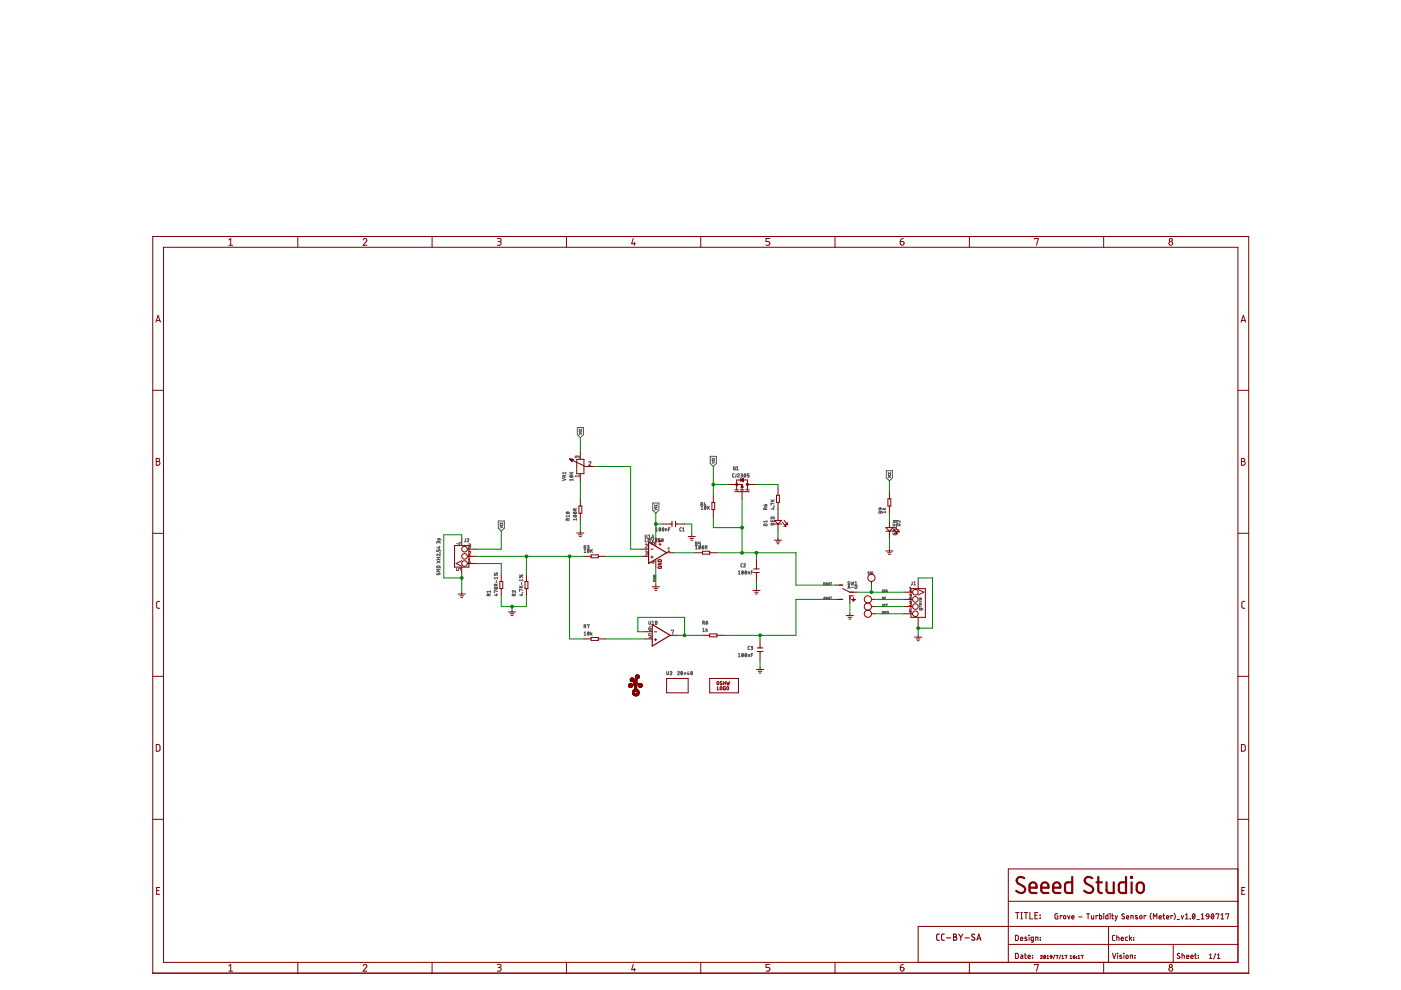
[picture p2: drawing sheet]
<svg xmlns="http://www.w3.org/2000/svg" width="297mm" height="210mm" viewBox="0 0 297 210" stroke-linecap="round" stroke-linejoin="round" font-family="sans-serif">
<g fill="none" stroke="#505050" stroke-width=".21">
<path d="M122.3 96.9l.1-.2h.3l.1 .4M122.3 97v-.2l-.3-.1v.4M122.4 90.7h1.3v1.5l-.7 .6-.6-.6zM122.8 91.4l.1 .2h.3l.1-.2M122.8 91l.1 .2h.3l.1-.2M122.8 91.8l.5 .2-.5 .1M124.8 98a.23 .23 0 0 1 .3-.2 .23 .23 0 0 1 .1 .4l-.4 .5h.5M150.6 96.8h1.3v1.5l-.7 .6-.6-.6zM151 97.5l.1 .2h.3l.1-.2M151 97.1l.1 .2h.3l.1-.2M151 97.9l.5 .2-.5 .1M155.5 99h.4l-.1 .6-.3-.1z"/>
<path d="M155.8 99.5l.1 .1M156.1 99.1l.2-.2v.7M156.1 99.6h.4M187.9 99.8h1.3v1.5l-.6 .7-.7-.7zM92.6 116.5v.4h.3l.2-.4 .2 .1v.3M92.6 118.9l.7 .4M92.6 118.6h.7M92.6 118.2h.7M92.9 115l.3-.2 .1 .4M92.9 115.1l-.2-.3-.1 .4M92.9 118.2v.4M93 116h.3"/>
<path d="M93.1 115.9v.3l-.5-.1M93.3 117.2h.1M93.3 117.5v.4l-.4-.3a.19 .19 0 0 0-.3 0 .19 .19 0 0 0 .2 .3M93.3 114.5l-.1-.3h-.3l-.1 .3h.7M93.3 118.9l-.7 .4M97.3 115.1h.4M97.5 115v.4l-.7-.2M98.7 114.2v.6l-.3 .1M99 114.3l.1-.1 .3 .1-.4 .6h.4M99.3 117.1a.23 .23 0 0 1 .4-.2 .23 .23 0 0 1 0 .3l-.4 .5h.5M99.3 115.3l.5 .1-.1 .3h-.3M99.3 118.6l.3-.2v.8"/>
<path d="M99.3 119.2h.5M99.6 115.7l.2 .1v.3l-.5 .1M105.6 110.5h1.3v1.5l-.6 .6-.7-.6zM106 111.2l.2 .2h.3v-.2M106 110.8l.2 .2h.3v-.2M106 111.6l.5 .2-.5 .2M119.3 101.5l.7 .2-.7 .2M119.7 101.2l-.1-.4-.3 .1v.3h.7M120 100.8l-.3 .1M120 100.3h-.7l.1 .2M120 100.1v.4M120.1 108.6a.31 .31 0 0 1 .3-.1 .31 .31 0 0 1 .2 .4h-.5z"/>
<path d="M120.2 108.6l.4 .3M120.4 110.1l-.3-.2-.1 .4h.7M120.4 110.1v.2M120.7 109.9l-.3 .2M120.7 109.4h-.7l.2 .2M120.7 109.2v.4M120.8 100.5h.7M120.8 100.1l.4 .4M120.8 101a.31 .31 0 0 1 .4-.2 .31 .31 0 0 1 .2 .4h-.4zM120.9 100.9l.4 .3M121.5 101.7h-.7l.1 .2M121.5 101.5v.4"/>
<path d="M121.5 100.1l-.4 .3M121.6 109.3a.31 .31 0 0 1 .4-.1 .31 .31 0 0 1 .2 .4h-.4zM121.6 108.6a.31 .31 0 0 1 .4-.1 .31 .31 0 0 1 .2 .4h-.4zM121.7 109.3l.4 .3M121.7 108.6l.4 .3M121.9 108.2v-.4h-.2l-.1 .4h.6M122.2 110.1h-.6l.1 .2M122.2 109.9v.4M122.2 107.8l-.3 .2M122.8 100.9h-.8l.2 .3M122.8 100.7v.5M123.8 116.1h.3l.1-.3-.4-.1v.7"/>
<path d="M123.8 116.6l.2-.1v.7M123.8 117.2h.4M124.1 116.1l.1 .3M124.5 115.7l.4 .1-.3 .2M124.6 116.6l.1-.1a.33 .33 0 0 1 .2 .3 .33 .33 0 0 1-.2 .3zM124.7 116l.2 .3-.4 .1M124.9 116.6l-.3 .4M125.2 116.5v.7M125.4 116.7l.2 .5M125.6 116.5l-.4 .4M136.8 115.5a.23 .23 0 0 1 .3-.2 .23 .23 0 0 1 .1 .4l-.4 .5h.5M136.8 116.9h.4v.3h-.3"/>
<path d="M136.8 113.4v.6l.2 .1 .2-.1v-.6M136.8 114.2v.7h.3M137 117.2l.2 .1v.3l-.4 .1M137.4 114.9v-.7l.2 .4 .3-.4v.7M137.5 113.6l.2-.2v.7M137.5 114.1h.4M138.2 114.2l.2 .7 .2-.7M138.2 114.1l.2-.7 .2 .7M138.2 113.9h.4M138.4 106.7h1.3v1.5l-.7 .6-.6-.6zM138.4 119.1h.4M138.6 119v.4l-.6-.1"/>
<path d="M138.8 107.4l.1 .2h.3l.1-.2M138.8 107l.1 .2h.3l.1-.2M138.8 107.8l.5 .2-.5 .1M138.9 114.2l.4 .1-.2 .2M139 114.5h.1M139 112.1l.2-.2v.7M139 112.6h.4M139.1 114.5l.1 .3-.3 .1M139.8 111.9a.32 .32 0 0 1 .3 .3 .32 .32 0 0 1-.3 .4zM139.9 114.2h-.3v.3l.3 .1v.3h-.3M140.1 112.1l-.4 .3M140.5 111.9a.32 .32 0 0 1 .3 .3 .32 .32 0 0 1-.3 .4z"/>
<path d="M140.7 112.1l-.3 .3M141.1 112.6v-.5l.3 .1v.4M141.6 116.9h.4M141.6 116.3l.2-.2v.8M141.8 112.2h.2M142 111.9h-.2v.7M144.5 111.9l-.4 .2 .1 .4 .3 .1M144.7 112.6h.4M144.7 112.1l.2-.2v.7M147.5 115.3l.3-.1v-.2l-.3-.1v.7M147.5 115.9l.2-.2v.7M147.5 116.4h.3"/>
<path d="M147.7 115.3l.1 .3M148.3 115.7a.32 .32 0 0 1 .2 .4 .32 .32 0 0 1-.2 .3zM148.5 115.9l-.3 .3M148.5 114.9h-.4v.4l.4 .1-.1 .2h-.3M148.6 106.9h.3l.1-.2-.4-.1v.7M148.7 107.5l.1-.2v.7M148.7 108h.3M148.8 106.9l.2 .4M148.9 115.7a.32 .32 0 0 1 .3 .4 .32 .32 0 0 1-.3 .3zM149.2 115.9l-.3 .3M149.4 107.4a.32 .32 0 0 1 .3 .3 .32 .32 0 0 1-.3 .3zM149.4 106.6l-.1 .5h.4"/>
<path d="M149.5 116.1h.3l.1-.3-.4-.1v.7M149.6 106.9v.4M149.7 107.5l-.3 .4M149.8 116.1l.1 .3M150.1 107.3v.7M150.2 107.6l.2 .4M150.4 107.3l-.3 .4M155.6 100.5l-.3 .1v.5l.3 .1M156.1 100.5l-.1 .6-.2 .1M156.4 100.6l.2-.1h.1l-.3 .7h.4M157.1 100.5l.3 .1-.1 .2M157.1 100.8h.2"/>
<path d="M157.2 100.8l.2 .2-.3 .2M157.4 119.5l-.3 .2v.4l.3 .1M157.7 119.7l.2-.2 .1 .1-.3 .6h.4M157.8 100.6l.1-.1a.32 .32 0 0 1 .2 .3 .32 .32 0 0 1-.2 .3zM158.1 100.6l-.3 .4M158.8 100.5h-.4v.3l.4 .1-.1 .2-.3 .1M161.9 107l.3 .3M162 111.2l.5-.1 .1 .4h-.7zM162.3 108v-.3h-.3l-.1 .3h.7M162.4 107l-.2 .3M162.4 107h.1M162.4 107l.2 .2-.4 .1"/>
<path d="M162.6 110.6h-.7l.2 .1M162.6 107.6l-.3 .2M162.6 110.4v.3M163.5 110.3v.3h.6v-.3M163.5 106.3h.6M163.5 105.9l.4 .4M163.6 109.6h.5v.4h-.6zM163.8 110.4v.2M163.9 111.3l-.1-.3-.2-.1-.1 .4h.6M163.9 107.7h.2M164 107.6v.4l-.5-.1M164.1 107.3h.1"/>
<path d="M164.1 107.3v.1M164.1 106.8l-.6-.1v.3M164.1 105.9l-.4 .3M164.1 110.9l-.2 .2M186.5 108.1h.1M186.7 108.8v-.3l-.3-.1-.1 .4h.7M186.7 107.7v.3l-.2 .1M186.7 107.7l-.3 .1 .1 .3M186.7 107.7l.3 .3M187 108.4l-.3 .1M187.1 108.1h.7M187.3 107.8l.2 .3"/>
<path d="M187.8 108.6h-.7l.1 .2M187.8 108.4v.4M187.8 107.8l-.3 .1M188.3 100.6l.1 .2h.3l.1-.2M188.3 100.2l.1 .2h.3l.1-.2M188.3 101l.5 .1-.5 .2M189.4 113v.4l.6-.1 .1-.3-.4 .1M189.4 111v.3h.7v-.3M189.4 111.6v.3h.7v-.3M189.4 110.4h.7l-.7 .3h.7M189.7 111.1v.2M189.7 111.7v.2"/>
<path d="M189.7 112.6v-.2l-.2-.1-.1 .3h.7M190.1 112.3l-.4 .1M190.2 111.2l.5-.1 .1 .4h-.7zM190.8 110.4v.3l-.4-.3a.19 .19 0 0 0-.3 .1 .19 .19 0 0 0 .2 .2M92.6 120.1l.6-.1 .1 .4h-.7zM92.7 121.5l.1 .4 .4-.4v.4M93.3 120.7h-.7l.4 .3-.4 .2h.7M96.8 120.5v.4h.4l.2-.4 .2 .1 .1 .3M103.7 126.3l-.1-.4-.3 .1v.3h.7M104 125.9l-.3 .2M104 125.4h-.7l.1 .2M104 125.2v.4"/>
<path d="M104.8 121.4l.7 .6M104.8 124.7a.37 .37 0 0 1 .4-.2 .37 .37 0 0 1 .3 .3 .37 .37 0 0 1-.4 .1 .37 .37 0 0 1-.3-.2zM104.9 124.6l.4 .3M105.2 124.2l-.1-.4-.3 .1v.3h.7M105.2 126h.3M105.2 123.1v.4M105.3 125.9v.4l-.5-.2M105.5 125.4l-.7-.2 .1 .4M105.5 123.8l-.3 .2M105.5 122.6h-.7l.1 .1M105.5 122.4v.3M109 126.3l-.1-.4-.3 .1v.3h.7"/>
<path d="M109.3 125.2v.4l-.4-.3a.2 .2 0 0 0-.3 0 .2 .2 0 0 0 .2 .3M109.3 125.9l-.3 .2M110.1 124.6h.7M110.1 124.2l.5 .4M110.1 121.9l.7 .6M110.5 126h.3M110.6 123.5v.5M110.7 125.9v.4l-.6-.2M110.8 125.6h.1M110.8 122.8v.4M110.8 125.1l-.7-.2 .1 .4M110.8 124.2l-.4 .3"/>
<path d="M110.8 123h-.7l.2 .2M123.8 132.8h.4l-.1-.3h-.3v.7M123.8 134.1l.2-.1v.7M123.8 134.7h.4M124.1 132.8l.1 .4M124.5 132.5h.4l-.2 .7M124.7 134a.33 .33 0 0 1 .2 .3 .33 .33 0 0 1-.2 .3l-.2-.3zM124.9 134.1l-.3 .4M125.2 134v.7M125.4 134.3l.1 .4M125.5 134.2l-.3 .3M137.6 133.2h.2a.24 .24 0 0 1 .2 .3 .24 .24 0 0 1-.2 .2 .24 .24 0 0 1-.2-.2z"/>
<path d="M137.6 131.7v.6l.2 .1 .1-.1v-.6M137.9 132.9l-.2 .1-.1 .2M138 134.4h-.4v.4h.3l.1 .1-.1 .3h-.3M138.3 131.8l.2-.1v.7M138.3 132.4h.3M138.5 123l.1 .3 .4-.1v-.2l-.3 .1M138.5 122.5h.5l-.5 .2h.5M138.6 122h.4v.2h-.5zM139 131.7l.3 .1-.1 .2 .2 .2-.2 .2h-.2zM139 132h.2M142.3 133.7l.5-.1-.2 .9M149 133.4l.2-.2v.7"/>
<path d="M149 133.9h.4M149 132.1h.2M149.2 132.1l.2-.3-.4-.1v.7M149.2 132.1l.2 .3M149.7 133.2v.7M149.8 133.6l.2 .3M150 133.5l-.3 .2M156.5 121.2l.2-.2v.7M156.5 138.7l.2-.1v.7M156.5 121.7h.4M156.5 139.3h.4M157.4 121.1a.31 .31 0 0 1 .2 .3 .31 .31 0 0 1-.2 .3z"/>
<path d="M157.4 138.6a.32 .32 0 0 1 .2 .3 .32 .32 0 0 1-.2 .3zM157.6 121.2l-.3 .4M157.6 138.7l-.3 .4M158 121.1a.31 .31 0 0 1 .3 .3 .31 .31 0 0 1-.3 .3zM158 138.6a.32 .32 0 0 1 .3 .3 .32 .32 0 0 1-.3 .3zM158.3 121.2l-.3 .4M158.3 138.7l-.3 .4M158.6 121.7v-.4h.3v.4M158.6 139.3v-.5l.3 .1v.4M158.9 137l-.3 .2v.4l.3 .1M159.2 137l.4 .1-.3 .3M159.3 121.3h.3"/>
<path d="M159.3 138.9h.3M159.4 137.4l.2 .2-.4 .1M159.6 121h-.3v.7M159.6 138.6h-.3v.7M174.6 123.5l.3 .1v.4h-.3zM174.6 127.1l.2-.5 .1 .5M174.7 126.9h.2M175.2 123.6h.2l-.1 .4h-.1zM175.2 126.6h.2l-.1 .5-.1-.1zM175.6 123.5l.1 .5h.2v-.5M175.6 126.6l.1 .5 .2-.1v-.4M176.1 126.6h.2"/>
<path d="M176.1 123.5h.2M176.2 123.5v.5M176.2 126.6v.5M179.8 124.8l.2-.7 .2 .7M179.8 124.6h.4M180.1 123.4l-.2-.1-.1 .2 .3 .4h-.3M180.4 123.3l.2 .7 .1-.5 .1 .5 .2-.7M180.5 124.5h.5M181.3 124.1l.4 .1v.5l-.2 .1h-.2zM181.3 124h.4M181.3 123.5l.2-.2v.7M184.3 121.3h-.2l-.1 .1 .3 .3h-.3"/>
<path d="M184.5 121.7h.1M184.5 121.3h.1M184.5 121.3v.4M185.1 121.3h-.3v.4h.3l-.1-.2M187.1 128.1l.1 .5 .2-.5M187.3 125.1h-.2v.1l.2 .3h-.2M187.3 129.6l-.2 .1v.4h.2v-.2M187.3 126.6v.5l-.2-.5v.5M187.5 125.5h.1M187.5 125.1h.1M187.6 125.1v.4M187.8 126.6l-.2 .1v.3l.2 .1"/>
<path d="M187.8 128.1l-.2 .1v.3l.2 .1M187.9 129.6v.5l-.3-.5v.5M188.1 129.6l.2 .1v.4h-.2zM188.1 125.1h-.2v.4h.2l-.1-.2M188.2 128.1l-.2 .1v.3l.2 .1M192.8 126.2a.23 .23 0 0 1 .3-.2 .23 .23 0 0 1 0 .4l-.3 .5h.4M192.8 127.5l.3 .1 .1 .1-.4 .2M192.8 125.3h.4M192.8 124.7l.2-.2v.8M192.9 129.1l-.1 .6h.4M193 127.9l.2 .1v.2l-.4 .2M193.1 129.5v.4"/>
<path d="M193.4 123.3v.6l-.2 .1M193.7 124h.4M193.7 123.5l.2-.2v.7M194.9 127.4l.5 .1-.5 .2M195 128l.2-.1 .2 .2-.3 .1zM195 128.5l-.1 .2h.5M195.4 129l-.1 .3h-.4v-.3h.6l.1 .3M195.4 126.8l-.1 .3h-.3v-.3h.2v.3M141.4 142.4v.6l.2 .1 .1-.1 .1-.6M142.1 142.5a.2 .2 0 0 1 .3-.1 .2 .2 0 0 1 0 .3l-.3 .4h.4M143.7 142.5l.2-.1 .1 .1-.3 .6h.3M144.4 142.4a.32 .32 0 0 1 .3 .3 .32 .32 0 0 1-.3 .3z"/>
<path d="M144.7 142.5l-.3 .4M145 142.7l.2 .1M145.2 142.6v.2M145.2 142.8l.2 .2M145.2 142.8l-.1 .2M145.5 142.7l-.3 .1M145.9 142.4l-.1 .5h.3M146 142.7v.4M146.6 142.4a.32 .32 0 0 1 .2 .3 .32 .32 0 0 1-.2 .3zM146.8 142.5l-.3 .4"/>
<circle cx="138.1" cy="115.2" r=".18"/>
<circle cx="138.6" cy="115.2" r=".23"/>
<circle cx="140.4" cy="114.7" r=".2"/>
<circle cx="140.4" cy="114.3" r=".15"/>
<circle cx="104.9" cy="121.9" r=".12"/>
<circle cx="105.4" cy="121.5" r=".11"/>
<circle cx="110.2" cy="122.4" r=".11"/>
<circle cx="110.7" cy="122" r=".11"/>
<circle cx="149.9" cy="131.9" r=".15"/>
<circle cx="149.9" cy="132.2" r=".19"/>
</g>
<g fill="none" stroke="#800000" stroke-width=".21">
<path d="M34.7 52.4h227.8v151.6h-227.8zM48.5 50.9l.4-.3v1.4M48.5 52h.8M63.1 50.1v2.3M77 50.9a.39 .39 0 0 1 .5-.3 .39 .39 0 0 1 .2 .6l-.7 .8h.8M91.6 50.1v2.3M105.5 50.6h.6l.2 .2-.2 .4h-.5M105.9 51.2a.4 .4 0 0 1 .4 .4 .4 .4 0 0 1-.4 .4h-.4M120.1 50.1v2.3M134.3 50.6l-.4 1.1h.8M134.5 51.4v.6M148.6 50.1v2.3"/>
<path d="M163.2 50.6h-.8v.6h.5a.41 .41 0 0 1 .3 .4 .41 .41 0 0 1-.3 .4h-.5M177 50.1v2.3M190.9 51.2h.5a.4 .4 0 0 1 .3 .4 .4 .4 0 0 1-.4 .4 .4 .4 0 0 1-.4-.4zM191.5 50.6l-.5 .2-.1 .4M205.5 50.1v2.3M219.4 50.7v-.1h.8l-.4 1.4M234 50.1v2.3M33 68.3l.5-1.4 .5 1.4M33.2 67.9h.7M263.1 68.3l.5-1.4 .5 1.4M263.2 67.9h.8M32.4 82.8h2.3"/>
<path d="M33.1 97.2l.7 .1v.3l-.3 .2a.4 .4 0 0 1 .4 .4 .4 .4 0 0 1-.4 .4h-.4zM33.1 97.8h.4M120.8 97.3l3.3 1.6h2M120.8 97.3l.7 .1-.2 .4zM120.8 97.4h.5M120.9 97.4h.6M120.9 97.5h.6M121 97.5h.4M121.1 97.6h.3M121.1 97.7h.3M121.2 97.7h.1M121.2 97.8h.1"/>
<path d="M122.3 97.4h1.5v3h-1.5zM123 95.9v1.5M262.5 82.8h2.3M263.2 97.2l.7 .1v.3l-.3 .2a.4 .4 0 0 1 .4 .4 .4 .4 0 0 1-.4 .4h-.4zM263.2 97.8h.4M32.4 113.1h2.3M96.4 115.7h3v4.5h-3zM97.9 118.9l-1.2 .6 1.2 .6M97.9 114.2v1.5M99.1 116.4h1.8M99.1 118h1.8M99.1 119.5h1.8"/>
<path d="M122.3 113h1.5M122.7 113.4h.7M122.7 107.3h.7v1.5h-.7zM122.9 113.8h.3M123 100.4v1.6M123 105.8v1.5M123 108.8v1.5M123 112.6v.4M123.8 118h1.5M125.3 117.6h1.6v.7h-1.6zM126.9 118h1.5M136 116.4h1.5"/>
<path d="M136 118h1.5M138 116.4h.5M138 118.1h.5M138.2 117.9v.4M139 114.2v1.5M139 118.7v1.5M139.5 114.4l.7 .3-.7 .2M139.5 119.4h.7l-.7 .4h.7M139.6 118.7h.5l.1 .3h-.7zM139.7 115.4h.5M140 115.2v.4M140.6 111.1h1.9"/>
<path d="M141.3 117.2h1.6M142.5 110.5v1.2M143.2 110.5v1.2M143.2 111.1h1.9M145.9 113.8h1.5M146.3 114.2h.7M146.5 114.5h.4M146.7 113.4v.4M147.4 117.2h1.5M148.9 116.9h1.6v.6h-1.6zM150.5 117.2h1.5M150.9 106.5h.6v1.6h-.6z"/>
<path d="M151.2 105v1.5M151.2 108.1v1.5M154.3 102.7h3M155.8 103.9h.8M155.8 104.2h3.1M156.2 103.9v-2.1h2.3v2.1M157 103.9h.7M157.1 101.8l.5-.4v.8zM157.1 101.4v.8M157.1 103.3h.4M157.1 103.3l.2-.4 .2 .4M157.2 103l.3 .3"/>
<path d="M157.3 102.7v1.2M157.3 104.2v1.6M157.3 102.7l.2 .6M157.3 102.7l-.2 .6M157.3 101.8l.3 .2M157.3 101.8l.2 .2M157.5 101.6l-.2 .2M157.6 101.6l-.3 .2M158.1 103.9h.8M158.5 102.7h1.9M160.4 118.7v1.9M164.2 114.5h1.5"/>
<path d="M164.2 111.1h1.5M164.2 110.3h1.5l-.7 .8zM164.6 114.9h.7M164.6 105h.6v1.5h-.6zM164.8 115.3h.3M165 103.5v1.5M165 106.5v1.6M165 108.8v1.5M165 111.1v1.5M165 114.2v.3M165.9 110.7l.7 .9M166.2 111.5l.4 .1"/>
<path d="M166.2 110.3l.8 1M166.9 110.8l.1 .5M167 111.3l-.5-.1 .1 .4M187.8 116.8h1.5M187.8 112.6h1.5M187.8 111.9h1.5l-.7 .7zM188.2 117.2h.8M188.3 105.8h.6v1.5h-.6zM188.4 117.6h.4M188.6 104.2v1.6M188.6 107.3v1.5M188.6 110.3v1.6"/>
<path d="M188.6 112.6v1.6M188.6 116.4v.4M189.5 112.2l.7 1M189.8 113.1l.4 .1M189.9 111.9l.7 .9M190.5 112.3l.1 .5M190.6 112.8l-.4-.1v.5M262.5 113.1h2.3M33.8 127.5l-.4 .1-.2 .2v1l.6 .2M97.1 125.9h1.6M97.5 126.3h.8M97.7 126.7h.4"/>
<path d="M97.9 120.2v1.6M97.9 125.6v.3M106 123.3h.6v1.5h-.6zM106.3 121.8v1.5M106.3 124.8v1.5M107.8 129.8h1.5M108.2 130.1h.7M108.4 130.5h.4M108.6 129.4v.4M111.3 123.3h.6v1.5h-.6zM111.6 121.8v1.5M111.6 124.8v1.5"/>
<path d="M123.8 135.5h1.5M125.3 135.2h1.6v.6h-1.6zM126.9 135.5h1.5M136.8 135.5h1.5M136.8 133.9h1.5M138.3 124.4h1.5M138.7 124.8h.7M138.8 134h.4M138.8 135.6h.4M138.9 125.2h.3M139 135.4v.5M139 124.1v.3"/>
<path d="M139.5 120.1l.1 .4 .6-.1v-.3h-.4v.1M142.1 134.7h1.5M148.9 134.7h1.6M150.5 134.4h1.5v.6h-1.5zM152 134.7h1.5M159.6 125.2h1.5M159.8 121.4h1.2M159.8 120.6h1.2M160 125.6h.8M160.2 125.9h.4M160.4 121.4v1.9M160.4 124.8v.4"/>
<path d="M160.5 138.1h1.3M160.5 137.4h1.3M161.1 135.5v1.9M161.1 138.1v1.9M177.1 127.1h1.6M177.1 124.1h1.6M178.7 124.8l1.5 .8h1.5M179.4 130.5h1.6M179.8 130.9h.8M180 131.3h.4M180.2 130.1v.4M180.6 127.1h.7l-.3 .4z"/>
<path d="M181 126.3h-.8v1.5M181 126.7v.4M184.8 128.6h.7M184.8 127.1h.7M184.8 130.1h.7M184.8 123.3v.8M191.6 128.6h1.9M191.6 127.1h1.9M191.6 130.1h1.9M191.6 125.6h1.9M193.1 124.8h3.1v6.1h-3.1zM193.9 135.1h1.5"/>
<path d="M194.3 135.5h.8M194.5 135.8h.4M194.7 123.3v1.5M194.7 130.9v1.5M194.7 134.7v.4M194.7 125l1.2 .6-1.2 .6M263.9 127.5l-.4 .1-.2 .2v1l.6 .2M32.4 143.4h2.3M33.1 157.8l.6 .1 .2 .2v.8l-.2 .4h-.6zM133.3 145.5h.3M133.3 145.4h.2M133.3 145.3h.2"/>
<path d="M133.3 145.5l.7 .1M133.3 145.6h.7M133.4 145.1h.6M133.4 145h.5M133.5 145h.3M133.6 145.8h.2M133.6 145.2h-.3M133.6 144.2l.3 .1M133.6 144.2h.2M133.6 144.1h.2M133.7 144.3h.7M133.7 144.3h.2"/>
<path d="M133.7 143.9h.7M133.7 144.4h.7M133.7 143.9h.6M133.8 143.8h.5M133.8 144.5h.7M133.8 145.2h.5M133.8 145.5h.3M133.8 145.3h.4M133.9 144.1h-.3M133.9 145.3h.2M133.9 144.5l1.1 .1M133.9 143.8h.3"/>
<path d="M133.9 144h-.3M133.9 145.7h-.4M134 145.6l-.6 .1M134 144h-.3M134.1 145.5h-.3M134.1 145.4h-.2M134.1 144h.3M134.1 146.9h.4M134.1 146.8h.4M134.1 145.1h2M134.1 147h.5M134.1 147h.4"/>
<path d="M134.2 147.1h.4M134.2 146.6h.4M134.2 144h.2M134.2 147.1l.5 .1M134.2 146.6h1.3M134.2 147.2h1.2M134.2 144.3h.2M134.2 146.5h1.2M134.2 144.2h.2M134.2 144.1h.2M134.3 147.3h1.1M134.3 146.4h1.1"/>
<path d="M134.3 145h.3M134.3 146.3l1 .1M134.3 144.6h.8M134.4 146.3h.8M134.4 144.9l.2 .1M134.4 144.9h.2M134.4 144.8h.2M134.4 144.6l.7 .1M134.4 147.4h.8M134.4 144.3h-.2M134.5 147.5h.6M134.5 146.7h-.4"/>
<path d="M134.5 146.2h.6M134.6 146.2h.4M134.6 145.3h.4M134.6 145.5h.4M134.6 146.6l-.5 .1M134.6 145.6h.4M134.6 145.4h.4M134.6 144.8h-.2M134.6 145.9h.4M134.6 146.1h.4M134.6 146h.4M134.6 145.8h.4"/>
<path d="M134.6 145.7h.4M134.6 144.7l-.2 .1M134.6 144.5h.3M134.7 143.6h.3M134.7 143.5l.2 .1M134.7 143.5h.2M134.7 143.6l.3 .1M134.8 143.7h.7M134.8 143.3h.7M134.8 147.6h.1M134.8 144.4h.2M134.8 144.3h.2"/>
<path d="M134.8 143.2h.6M134.9 144.2h.1M134.9 143.2h.5M134.9 144.7l.2 .1M134.9 144.1h.2M134.9 143.8h.4M134.9 145h.4M134.9 144.8h.3M134.9 147.2h.6M134.9 145h.3M134.9 143.4h-.2M134.9 143.1h.4"/>
<path d="M135 144.9h.2M135 144.8h.2M135 144.4l-.2 .1M135 143.4h-.3M135 146.6h.5M135 145.2h-.5M135 144.2l-.2 .1M135 143.3h-.3M135 144.1h-.1M135.1 147h.4M135.1 146.7h.4M135.1 145.2h-1.8"/>
<path d="M135.1 144h-.2M135.1 146.9h.4M135.1 146.8h.4M135.1 144.7h-.7M135.2 145.2h.5M135.2 143.9h-.3M135.2 143.3h.3M135.3 143.4h.2M135.3 143.6h.2M135.3 147.4h-.9M135.3 143.5h.2M135.3 147.3l-1 .1"/>
<path d="M135.3 145.2h.3M135.4 145.4l.2 .1M135.4 145.4h.2M135.4 145.3h.2M135.4 145.5h.7M135.4 143.8h-.5M135.4 143.7l-.6 .1M135.5 145.6h.6M135.5 145h.6M135.5 147.1h-.5M135.5 145.6h.5M135.5 145h.5"/>
<path d="M135.5 143.6l-.3 .1M135.5 143.5l-.2 .1M135.6 145.7h.3M135.6 144.9h.3M135.9 145.5h.2M135.9 145.2h.2M135.9 145.2h.3M136 145.3h.2M136.1 145.1h-2.8M136.2 145.4h-.3M141.3 143.8h4.6v3.1h-4.6zM150.5 143.8h6.1v3.1h-6.1z"/>
<path d="M152.1 145.6v.7h.3M152.1 144.5l.3 .2v.4l-.2 .1-.2-.2zM152.7 145.7h.3v.5h-.3zM153 144.5l-.3 .2 .4 .4h-.4M153.4 144.5v.7M153.4 144.8h.4M153.8 145.6h-.4l.1 .6 .3 .1v-.4h-.2M153.8 144.5v.7M154.1 144.5l.1 .7 .2-.5 .1 .5 .2-.7M154.2 145.6l.3 .1-.1 .5h-.3zM160.4 141.9h1.5M160.8 142.3h.7"/>
<path d="M161 142.7h.3M161.1 141.6v.3M262.5 143.4h2.3M263.2 157.8l.6 .1 .2 .2v.9l-.2 .3h-.6zM32.4 173.7h2.3M262.5 173.7h2.3M33.2 188.8h.5M33.8 188.2h-.6v1.4h.6M213.7 196.4h-19v7.6M213.8 196.4h48.7M213.8 191.1h48.7M215.3 198.3h.4l.2 .2v.6l-.2 .3h-.4z"/>
<path d="M215.3 193.5h.8M215.7 193.5v1.3M216.4 199.1h.5a.26 .26 0 0 0-.2-.4 .26 .26 0 0 0-.3 .2l.1 .5h.4M216.5 193.5h.3M216.5 194.8h.3M216.6 193.5v1.3M217.1 193.5h.8M217.5 193.5v1.3M217.7 198.7l-.4 .1 .5 .4-.1 .2-.4-.1M218.1 198.3h.1M218.2 198.7v.7M218.4 193.5v1.3h.6"/>
<path d="M219.1 199.4l-.5-.1 .1-.6h.4v.9l-.4 .2M219.4 194.1h.5M219.6 199.4v-.7l.4 .1 .1 .6M220 193.5h-.6v1.3h.6M220.5 194h.1M220.5 194.6l.1 .1zM220.5 198.8h.1M220.5 199.3h.1M224.3 193.7l-.6 .2v.7l.1 .2h.5v-.6h-.2M225.1 194.2l-.3-.1v.7M225.6 194.2h.4v.5l-.2 .1-.3-.1zM226.4 194.1l.2 .7 .2-.7"/>
<path d="M227.2 194.5h.5a.26 .26 0 0 0-.2-.4 .26 .26 0 0 0-.3 .3v.4h.5M228.7 194.4h.7M230.4 193.7h.6M230.7 193.7v1.1M231.4 194.1v.6l.2 .1h.3v-.7M232.7 194.2l-.3-.1v.7M233.1 193.7v1.1h.4l.1-.6-.5-.1M234 193.7h.1M234 194.1v.7M234.9 193.7v1.1h-.4l-.1-.6 .5-.1M235 196.4v7.6M235.3 193.7h.1"/>
<path d="M235.4 194.1v.7M235.7 194.1h.4M235.8 193.7v1l.3 .1M236.3 198.3h-.3l-.1 .3v.7l.4 .1M236.4 194.1l.3 .7M236.8 198.7l.4 .1 .1 .6M236.8 198.3v1.1M236.9 194.1l-.5 1.1M237.7 199.1h.5a.26 .26 0 0 0-.2-.4 .26 .26 0 0 0-.3 .2v.4l.5 .1M238.4 193.8a.27 .27 0 0 0-.4 0 .27 .27 0 0 0 0 .4l.3 .2a.3 .3 0 0 1 0 .5 .3 .3 0 0 1-.5-.2M238.8 194.5h.5a.26 .26 0 0 0-.2-.4 .26 .26 0 0 0-.3 .3l.1 .4h.4M239.1 198.7l-.5 .2 .1 .4 .4 .1"/>
<path d="M239.5 198.3v1.1M239.7 198.9l.2 .5M239.8 194.8v-.7l.4 .1 .1 .6M239.9 198.7l-.4 .4M240.3 199.3h.1M240.3 198.8h.1M241.2 194.2h-.5l.5 .4v.2h-.5M241.7 194.2l.2-.1 .2 .3-.2 .4-.2-.1zM243 194.2l-.4-.1v.7M244.1 193.6l-.3 .7 .3 .7M244.5 194.8v-1.1l.4 .7 .4-.7v1.1M245.7 194.5h.5a.26 .26 0 0 0-.1-.4 .26 .26 0 0 0-.4 .3l.1 .4h.4"/>
<path d="M246.6 194.1h.3M246.7 193.7v1l.2 .1M247.3 194.5h.5a.26 .26 0 0 0-.1-.4 .26 .26 0 0 0-.4 .3l.1 .4h.4M248.6 194.2l-.3-.1v.7M248.9 193.6l.3 .7-.3 .7M249.6 195h.5M250.4 194.1l.3 .7 .2-.7M251.3 194.8h.6M251.3 194l.3-.3v1.1M252.3 194.8h.1M252.9 193.8h.1a.56 .56 0 0 1 .4 .5 .56 .56 0 0 1-.4 .5l-.2-.5zM253.3 194l-.4 .6"/>
<path d="M253.8 195h.5M254.7 194.8h.6M254.7 194l.3-.3v1.1M255.8 193.8h.4l.1 .6-.5-.1zM256.3 194.4l-.2 .4h-.3M256.9 193.8h.1a.55 .55 0 0 1 .4 .5 .55 .55 0 0 1-.4 .5l-.2-.5zM257.3 194l-.5 .6M257.8 193.9v-.2h.6l-.3 1.1M258.9 194.8h.6M258.9 194l.3-.3v1.1M259.9 193.9v-.2h.6l-.3 1.1M262.5 184.2h-48.7v19.8"/>
<path d="M263.3 188.8h.5M263.9 188.2h-.6v1.4h.6M32.4 206.5v-156.4h232.4v156.4M32.4 206.3h232.4M48.5 204.8l.4-.3v1.4M48.5 205.9h.8M63.1 204v2.5M77 204.8a.39 .39 0 0 1 .5-.3 .39 .39 0 0 1 .2 .6l-.7 .8h.8M91.6 204v2.5M105.5 204.5h.6l.2 .2-.2 .4h-.5M105.9 205.1a.4 .4 0 0 1 .4 .4 .4 .4 0 0 1-.4 .4h-.4M120.1 204v2.5"/>
<path d="M134.3 204.5l-.4 1.1h.8M134.5 205.3v.6M148.6 204v2.5M163.2 204.5h-.8v.6h.5a.41 .41 0 0 1 .3 .4 .41 .41 0 0 1-.3 .4h-.5M177 204v2.5M190.9 205.1h.5a.4 .4 0 0 1 .3 .4 .4 .4 0 0 1-.4 .4 .4 .4 0 0 1-.4-.4zM191.5 204.5l-.4 .1-.2 .5M205.5 204v2.5M213.8 200.2h48.7M215.3 202.1h.4l.2 .2v.6l-.2 .3h-.4zM216.4 202.5h.4l.1 .2v.5h-.4l-.1-.3 .5-.1M217.2 202.5h.4"/>
<path d="M217.3 202.1v1l.3 .1M218 202.9h.5a.26 .26 0 0 0-.2-.4 .26 .26 0 0 0-.3 .2l.1 .5h.4M218.9 203.1h.1M218.9 202.6h.1M219.4 204.6v-.1h.8l-.4 1.4M220.6 202.7a.19 .19 0 0 1 .3-.1 .19 .19 0 0 1 0 .3l-.3 .3h.4M221.4 202.6a.29 .29 0 0 1 .3 .3 .29 .29 0 0 1-.4 .3zM221.6 202.7l-.3 .4M222 203.2h.4M222 202.7l.2-.1v.6M222.7 202.6h.2l.1 .3h-.3zM223 202.9l-.3 .3"/>
<path d="M223.6 202.5l-.3 .8M223.9 202.6h.4l-.2 .6M224.9 202.5l-.3 .8M225.1 203.2h.4M225.1 202.7l.2-.1v.6M225.8 202.6h.4l-.2 .6M226.9 203.2h.3M226.9 202.7l.2-.1v.6M227.5 202.9h.3a.19 .19 0 0 1 .1 .2 .19 .19 0 0 1-.3 .1zM227.9 202.6l-.4 .3M228.2 203.2h.1M228.2 202.8h.1"/>
<path d="M228.2 202.8v.1M228.2 202.9h.1M228.6 203.2h.3M228.6 202.7l.1-.1v.6M229.2 202.6h.4l-.2 .6M234 204v2.5M235.9 202.1l.3 1.1 .4-1.1M236.9 202.1h.1M237 202.5v.7M237.8 202.5l-.4 .1 .4 .4v.2h-.4M238.3 202.1h.1M238.3 202.5v.7"/>
<path d="M238.8 202.5l.4 .1v.5l-.2 .1-.3-.1zM239.6 203.2v-.7l.5 .1v.6M240.6 203.1h.1M240.6 202.6h.1M248.8 200.2v3.8M250.1 202.2a.27 .27 0 0 0-.4 0 .27 .27 0 0 0 0 .4l.4 .2a.3 .3 0 0 1-.1 .4 .3 .3 0 0 1-.4-.1M250.6 202.5l.5 .1v.6M250.6 202.1v1.1M251.6 202.9h.5a.26 .26 0 0 0-.2-.4 .26 .26 0 0 0-.3 .2v.4l.5 .1M252.5 202.9h.5a.26 .26 0 0 0-.2-.4 .26 .26 0 0 0-.3 .2v.4l.5 .1M253.3 202.5h.4M253.4 202.1v1l.3 .1"/>
<path d="M254 202.6h.1M254 203.1h.1M256.4 203.2h.6M256.4 202.5l.3-.2v.9M257.7 202.2l-.4 1.1M258.1 203.2h.6M258.1 202.5l.3-.2v.9"/>
<circle cx="248.2" cy="51.6" r=".4"/>
<circle cx="248.2" cy="50.9" r=".33"/>
<circle cx="98.5" cy="118" r=".59"/>
<circle cx="98.5" cy="116.4" r=".59"/>
<circle cx="98.5" cy="119.5" r=".59"/>
<circle cx="184" cy="127.1" r=".76"/>
<circle cx="184" cy="128.6" r=".76"/>
<circle cx="184" cy="130.1" r=".76"/>
<circle cx="184.8" cy="122.5" r=".76"/>
<circle cx="194.1" cy="128.6" r=".59"/>
<circle cx="194.1" cy="127.1" r=".59"/>
<circle cx="194.1" cy="125.6" r=".59"/>
<circle cx="194.1" cy="130.1" r=".59"/>
<circle cx="248.2" cy="205.5" r=".4"/>
<circle cx="248.2" cy="204.8" r=".33"/>
</g>
<g fill="none" stroke="#800000" stroke-width=".47">
<path d="M217.2 186.2a.9 .9 0 0 0-1.1-.2 .9 .9 0 0 0-.5 .9l.3 .4 1.1 .6a.82 .82 0 0 1 .2 1.2 .82 .82 0 0 1-1.2 .1l-.5-.3M218.3 188.2h1.5a.79 .79 0 0 0-.5-1.1 .79 .79 0 0 0-1 .7l.1 1.3 .3 .2h1.1M220.8 188.2h1.5a.8 .8 0 0 0-.5-1.1 .8 .8 0 0 0-1 .7v1l.2 .4 1.3 .1M223.3 188.2h1.5a.8 .8 0 0 0-.5-1.1 .8 .8 0 0 0-1 .7v1l.2 .4 1.3 .1M227.3 185.9v3.4l-1.3-.1-.2-.4 .1-1.5 .3-.2h1.1M231.6 186.2a.9 .9 0 0 0-1.1-.2 .9 .9 0 0 0-.5 .9l.4 .4 1 .6a.82 .82 0 0 1 .2 1.2 .82 .82 0 0 1-1.2 .1l-.5-.3M232.5 187.1h1.1M232.9 185.9v3.1l.2 .2 .5 .1M234.6 187.1v1.9l.6 .3h.9v-2.2M238.7 185.9v3.4h-1.1l-.4-.5 .1-1.3 .3-.4h1.1M239.8 185.9h.2v.2h-.2zM239.9 187.1v2.2"/>
<path d="M241.2 187.4a.76 .76 0 0 1 .8-.3 .76 .76 0 0 1 .5 .7v.8a.76 .76 0 0 1-.7 .7 .76 .76 0 0 1-.8-.7z"/>
</g>
<path d="M199.2 198.1h-.5l-.1 .3v.8l.2 .1 .4 .1M200.2 198.1h-.4l-.2 .3v.8l.2 .1 .4 .1M200.7 198.9h.8M202.2 198.1l.5 .1 .1 .2-.3 .2a.36 .36 0 0 1 .4 .4 .36 .36 0 0 1-.4 .4h-.3zM202.2 198.6h.3M203.3 198.1l.4 .6M203.7 198.7v.7M204.1 198.1l-.4 .6M204.6 198.9h.9M206.6 198.2l-.4-.1-.2 .3 .5 .4a.35 .35 0 0 1 0 .6 .35 .35 0 0 1-.5-.2M207.1 199.4l.4-1.3 .5 1.3M207.2 199h.7" fill="none" stroke="#800000" stroke-width=".23"/>
<path d="M137.5 114.9l3.8 2.3-3.8 2.3zM138.3 132.4l3.8 2.3-3.8 2.3z" fill="none" stroke="#800000" stroke-width=".25"/>
<g fill="#800000" stroke="#800000" stroke-width=".21">
<path d="M158.3 102.6l.3-.1 .1 .1-.1 .3h-.3l-.1-.2h.3h-.3z" fill-rule="evenodd"/>
<path d="M156 102.6l.3-.1 .1 .1-.1 .3h-.3v-.2h.3h-.3z" fill-rule="evenodd"/>
</g>
<g fill="none" stroke="#008000" stroke-width=".21">
<path d="M123 92.8v3.1M126.1 98.9h7.6v17.5h2.3M151.2 98.9v6.1M97.9 114.2v-.8h-3.8v9.1h3.8M100.9 119.5h5.4v2.3M100.9 118h22.9M106.3 112.6v3.8h-5.4M111.6 118v3.8M120.8 118v17.5h3M123 102v3.8M123 110.3v2.3M128.4 118h7.6"/>
<path d="M139 111.1h1.6M139 108.8v5.4M142.9 117.2h4.5M145.1 111.1h1.6v2.3M151.2 102.7h3.1M151.2 109.6v2.3h6.1M152 117.2h16.8v6.9h8.3M157.3 105.8v11.4M160.4 117.2v1.5M160.4 102.7h4.6v.8M165 108.1v.7M165 112.6v1.6"/>
<path d="M188.6 102v2.2M188.6 108.8v1.5M188.6 114.2v2.2M97.9 121.8v3.8M106.3 126.3v2.3h5.3v-2.3M108.6 128.6v.8M128.4 135.5h8.4M136.8 133.9h-1.6v-3h9.9v3.8M139 120.2v3.9M143.6 134.7h5.3M160.4 123.3v1.5M161.1 134.7v.8"/>
<path d="M177.1 127.1h-8.3v7.6h-15.3M180.2 127.8v2.3M181.7 125.6h9.9M184.8 124.1v1.5M185.5 130.1h6.1M185.5 128.6h6.1M185.5 127.1h6.1M194.7 123.3v-.8h3v10.7h-3M194.7 132.4v2.3M161.1 140v1.6"/>
</g>
<g fill="#008000" stroke="#008000" stroke-width=".21">
<circle cx="194.7" cy="133.2" r=".3"/>
<circle cx="108.6" cy="128.6" r=".3"/>
<circle cx="97.9" cy="122.5" r=".3"/>
<circle cx="139" cy="111.1" r=".3"/>
<circle cx="151.2" cy="102.7" r=".3"/>
<circle cx="184.8" cy="125.6" r=".3"/>
<circle cx="120.8" cy="118" r=".3"/>
<circle cx="111.6" cy="118" r=".3"/>
<circle cx="157.3" cy="117.2" r=".3"/>
<circle cx="157.3" cy="111.9" r=".3"/>
<circle cx="160.4" cy="117.2" r=".3"/>
<circle cx="145.1" cy="134.7" r=".3"/>
<circle cx="161.1" cy="134.7" r=".3"/>
</g>
</svg>
